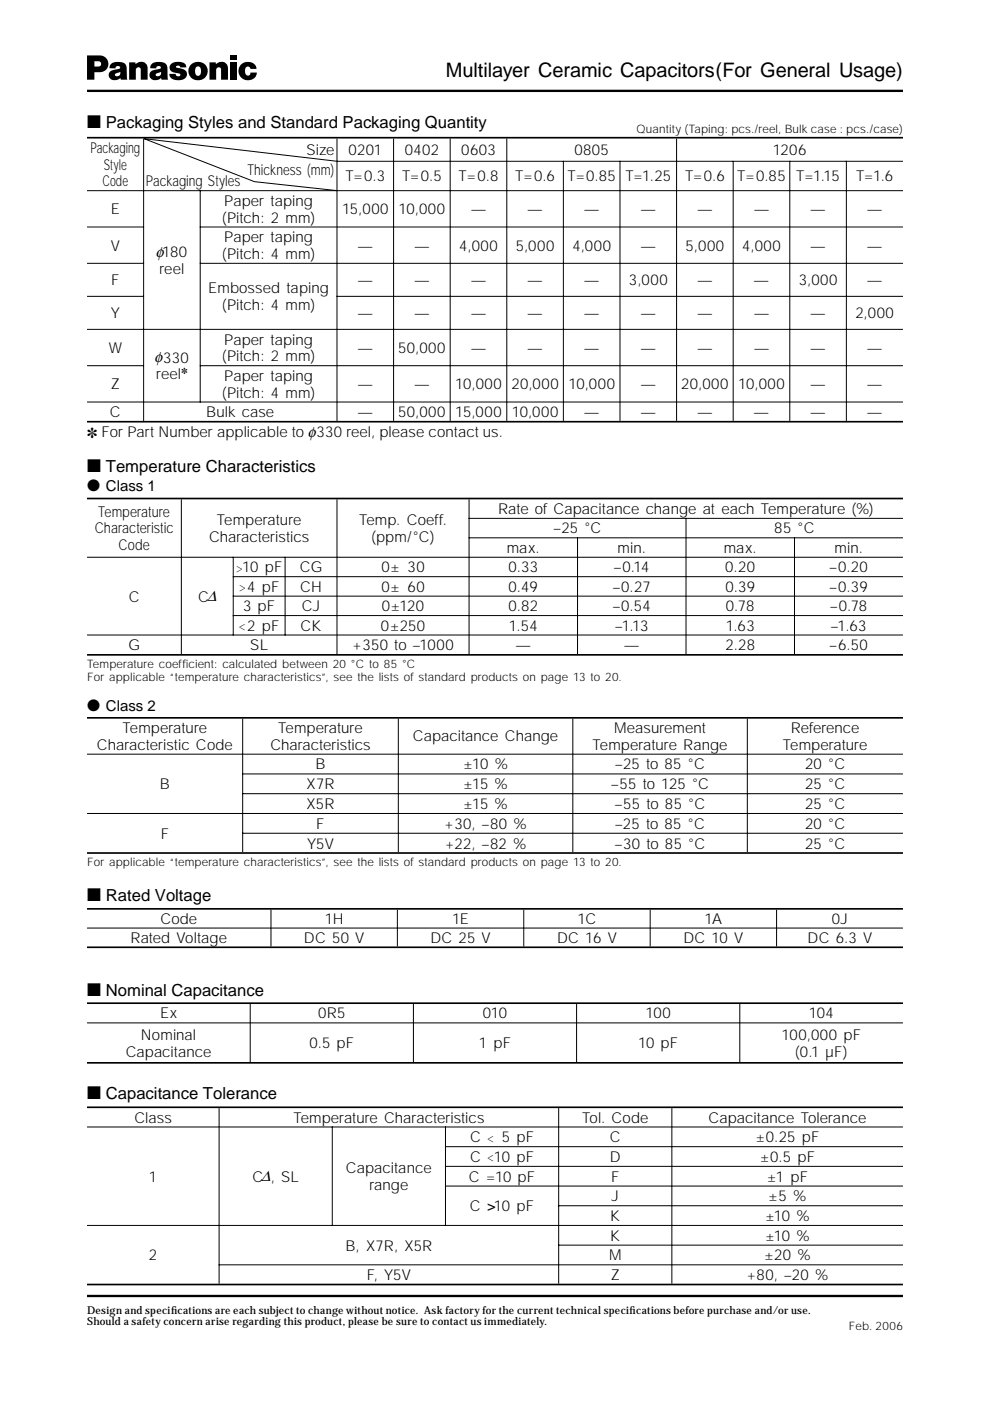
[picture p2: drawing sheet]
<svg xmlns="http://www.w3.org/2000/svg" width="210mm" height="297mm" viewBox="0 0 210 297" stroke-linecap="round" stroke-linejoin="round" font-family="sans-serif">
<defs><g id="words">
<text font-size="4.2" x="94.5" y="16.4">Multilayer Ceramic Capacitors(For General Usage)</text>
<g font-size="3.9">
<text x="18.5" y="27.1">■ Packaging Styles and Standard Packaging Quantity</text>
<text x="18.5" y="100.1">■ Temperature Characteristics</text>
<text x="18.5" y="191.1">■ Rated Voltage</text>
<text x="18.5" y="211.1">■ Nominal Capacitance</text>
<text x="18.5" y="232.9">■ Capacitance Tolerance</text>
</g>
<g font-size="3.5">
<text x="18.5" y="104">● Class 1</text>
<text x="18.5" y="150.8">● Class 2</text>
</g>
<g font-size="3.2">
<text x="19.2" y="32.4">Packaging</text>
<text x="22" y="36">Style</text>
<text x="65" y="32.8">Size</text>
<text x="73.9" y="32.8">0201</text>
<text x="85.8" y="32.8">0402</text>
<text x="97.8" y="32.8">0603</text>
<text x="121.8" y="32.8">0805</text>
<text x="163.9" y="32.8">1206</text>
<text x="21.7" y="39.5">Code</text>
<text x="31" y="39.5">Packaging Styles</text>
<text x="52.5" y="37">Thickness (mm)</text>
<text x="73.2" y="38.5">T=0.3</text>
<text x="85.2" y="38.5">T=0.5</text>
<text x="97.2" y="38.5">T=0.8</text>
<text x="109.3" y="38.5">T=0.6</text>
<text x="120.3" y="38.5">T=0.85 T=1.25</text>
<text x="145.3" y="38.5">T=0.6</text>
<text x="156.3" y="38.5">T=0.85 T=1.15</text>
<text x="181.5" y="38.5">T=1.6</text>
<text x="23.5" y="45.4">E</text>
<text x="47" y="47.2">(Pitch: 2 mm)</text>
<text x="47.6" y="43.7">Paper taping</text>
<text x="72.5" y="45.4">15,000</text>
<text x="84.5" y="45.4">10,000</text>
<text x="99.9" y="45.4">—</text>
<text x="111.9" y="45.4">—</text>
<text x="123.9" y="45.4">—</text>
<text x="135.9" y="45.4">—</text>
<text x="147.9" y="45.4">—</text>
<text x="159.9" y="45.4">—</text>
<text x="171.9" y="45.4">—</text>
<text x="183.9" y="45.4">—</text>
<text x="23.5" y="53.1">V</text>
<text x="47.6" y="51.4">Paper taping</text>
<text x="75.9" y="53.1">—</text>
<text x="87.9" y="53.1">—</text>
<text x="97.4" y="53.1">4,000</text>
<text x="109.4" y="53.1">5,000</text>
<text x="121.4" y="53.1">4,000</text>
<text x="135.9" y="53.1">—</text>
<text x="145.4" y="53.1">5,000</text>
<text x="157.4" y="53.1">4,000</text>
<text x="171.9" y="53.1">—</text>
<text x="183.9" y="53.1">—</text>
<text x="33.2" y="54.4">f180</text>
<text x="33.8" y="58">reel</text>
<text x="47" y="54.9">(Pitch: 4 mm)</text>
<text x="23.6" y="60.5">F</text>
<text x="44.2" y="62.2">Embossed taping</text>
<text x="47" y="65.7">(Pitch: 4 mm)</text>
<text x="75.9" y="60.5">—</text>
<text x="87.9" y="60.5">—</text>
<text x="99.9" y="60.5">—</text>
<text x="111.9" y="60.5">—</text>
<text x="123.9" y="60.5">—</text>
<text x="133.3" y="60.5">3,000</text>
<text x="147.9" y="60.5">—</text>
<text x="159.9" y="60.5">—</text>
<text x="169.3" y="60.5">3,000</text>
<text x="183.9" y="60.5">—</text>
<text x="23.5" y="67.5">Y</text>
<text x="75.9" y="67.5">—</text>
<text x="87.9" y="67.5">—</text>
<text x="99.9" y="67.5">—</text>
<text x="111.9" y="67.5">—</text>
<text x="123.9" y="67.5">—</text>
<text x="135.9" y="67.5">—</text>
<text x="147.9" y="67.5">—</text>
<text x="159.9" y="67.5">—</text>
<text x="171.9" y="67.5">—</text>
<text x="181.4" y="67.5">2,000</text>
<text x="23" y="74.8">W</text>
<text x="32.9" y="76.8">f330</text>
<text x="47" y="76.6">(Pitch: 2 mm)</text>
<text x="47.6" y="73.1">Paper taping</text>
<text x="75.9" y="74.8">—</text>
<text x="84.4" y="74.8">50,000</text>
<text x="99.9" y="74.8">—</text>
<text x="111.9" y="74.8">—</text>
<text x="123.9" y="74.8">—</text>
<text x="135.9" y="74.8">—</text>
<text x="147.9" y="74.8">—</text>
<text x="159.9" y="74.8">—</text>
<text x="171.9" y="74.8">—</text>
<text x="183.9" y="74.8">—</text>
<text x="23.5" y="82.5">Z</text>
<text x="33.1" y="80.4">reel</text>
<text x="47.6" y="80.8">Paper taping</text>
<text x="75.9" y="82.5">—</text>
<text x="87.9" y="82.5">—</text>
<text x="96.5" y="82.5">10,000 20,000 10,000</text>
<text x="135.9" y="82.5">—</text>
<text x="144.4" y="82.5">20,000 10,000</text>
<text x="171.9" y="82.5">—</text>
<text x="183.9" y="82.5">—</text>
<text x="23.3" y="88.5">C</text>
<text x="43.7" y="88.5">Bulk case</text>
<text x="47" y="84.3">(Pitch: 4 mm)</text>
<text x="75.9" y="88.5">—</text>
<text x="84.4" y="88.5">50,000 15,000 10,000</text>
<text x="123.9" y="88.5">—</text>
<text x="135.9" y="88.5">—</text>
<text x="147.9" y="88.5">—</text>
<text x="159.9" y="88.5">—</text>
<text x="171.9" y="88.5">—</text>
<text x="183.9" y="88.5">—</text>
<text x="18.5" y="92.8">✽ For PartNumber applicable to f330 reel, please contact us.</text>
<text x="20.1" y="113.1">Characteristic</text>
<text x="20.8" y="109.6">Temperature</text>
<text x="46" y="111.3">Temperature</text>
<text x="76.1" y="111.3">Temp. Coeff.</text>
<text x="105.6" y="109">Rate of Capacitance change at each Temperature (%)</text>
<text x="117.4" y="113.1">–25 °C</text>
<text x="164.2" y="113.1">85 °C</text>
<text x="25.1" y="116.6">Code</text>
<text x="44.3" y="114.9">Characteristics</text>
<text x="78.7" y="114.9">(ppm/°C)</text>
<text x="107.5" y="117.2">max.</text>
<text x="131" y="117.2">min.</text>
<text x="153.5" y="117.2">max.</text>
<text x="177" y="117.2">min.</text>
<text x="50" y="121.4">&gt;10 pF</text>
<text x="50.7" y="125.6">&gt;4 pF</text>
<text x="63.6" y="121.4">CG</text>
<text x="63.6" y="125.5">CH</text>
<text x="80.9" y="121.4">0± 30</text>
<text x="80.9" y="125.5">0± 60</text>
<text x="107.8" y="121.4">0.33</text>
<text x="107.8" y="125.5">0.49</text>
<text x="129.9" y="125.5">–0.27</text>
<text x="130.2" y="121.4">–0.14</text>
<text x="153.8" y="121.4">0.20</text>
<text x="153.8" y="125.5">0.39</text>
<text x="175.9" y="121.4">–0.20</text>
<text x="175.9" y="125.5">–0.39</text>
<text x="27.3" y="127.5">C</text>
<text x="42" y="127.5">CD</text>
<text x="51.5" y="129.6">3 pF</text>
<text x="64" y="129.6">CJ</text>
<text x="80.9" y="129.6">0±120</text>
<text x="107.8" y="129.6">0.82</text>
<text x="129.9" y="129.6">–0.54</text>
<text x="153.9" y="129.6">0.78</text>
<text x="176" y="129.6">–0.78</text>
<text x="27.2" y="137.8">G</text>
<text x="50.6" y="133.8">&lt;2 pF</text>
<text x="53.1" y="137.8">SL</text>
<text x="63.7" y="133.7">CK</text>
<text x="74.7" y="137.8">+350 to –1000</text>
<text x="80.7" y="133.7">0±250</text>
<text x="107.9" y="133.7">1.54</text>
<text x="109.4" y="137.8">—</text>
<text x="130.4" y="133.7">–1.13</text>
<text x="132.4" y="137.8">—</text>
<text x="153.8" y="137.8">2.28</text>
<text x="153.9" y="133.7">1.63</text>
<text x="175.9" y="137.8">–6.50</text>
<text x="176.2" y="133.7">–1.63</text>
<text x="26" y="155.4">Temperature</text>
<text x="59" y="155.4">Temperature</text>
<text x="130.2" y="155.4">Measurement</text>
<text x="167.7" y="155.4">Reference</text>
<text x="20.5" y="159">Characteristic Code</text>
<text x="57.3" y="159">Characteristics</text>
<text x="87.5" y="157.2">Capacitance Change</text>
<text x="125.6" y="159">Temperature Range</text>
<text x="166" y="159">Temperature</text>
<text x="33.9" y="167.3">B</text>
<text x="65" y="167.3">X7R</text>
<text x="66.9" y="163.1">B</text>
<text x="98.2" y="163.1">±10 %</text>
<text x="98.2" y="167.3">±15 %</text>
<text x="129.6" y="167.3">–55 to 125 °C</text>
<text x="130.4" y="163.1">–25 to 85 °C</text>
<text x="170.7" y="163.1">20 °C</text>
<text x="170.7" y="167.3">25 °C</text>
<text x="65" y="171.5">X5R</text>
<text x="98.2" y="171.5">±15 %</text>
<text x="130.4" y="171.5">–55 to 85 °C</text>
<text x="170.7" y="171.5">25 °C</text>
<text x="34.1" y="177.8">F</text>
<text x="65.1" y="179.9">Y5V</text>
<text x="67.1" y="175.7">F</text>
<text x="94.2" y="175.7">+30, –80 %</text>
<text x="94.3" y="179.9">+22, –82 %</text>
<text x="130.4" y="179.9">–30 to 85 °C</text>
<text x="130.4" y="175.7">–25 to 85 °C</text>
<text x="170.7" y="175.7">20 °C</text>
<text x="170.7" y="179.9">25 °C</text>
<text x="34" y="195.9">Code</text>
<text x="68.9" y="195.9">1H</text>
<text x="95.9" y="195.9">1E</text>
<text x="122.5" y="195.9">1C</text>
<text x="149.4" y="195.9">1A</text>
<text x="176.4" y="195.9">0J</text>
<text x="27.7" y="199.9">Rated Voltage</text>
<text x="64.4" y="199.9">DC 50 V</text>
<text x="91.3" y="199.9">DC 25 V</text>
<text x="118.1" y="199.9">DC 16 V</text>
<text x="144.9" y="199.9">DC 10 V</text>
<text x="171.2" y="199.9">DC 6.3 V</text>
<text x="33.9" y="215.9">Ex</text>
<text x="67.5" y="215.9">0R5</text>
<text x="102.4" y="215.9">010</text>
<text x="136.9" y="215.9">100</text>
<text x="171.5" y="215.9">104</text>
<text x="29.9" y="220.5">Nominal</text>
<text x="165.7" y="220.5">100,000 pF</text>
<text x="26.7" y="224">Capacitance</text>
<text x="65.6" y="222.2">0.5 pF</text>
<text x="101.5" y="222.2">1 pF</text>
<text x="135.3" y="222.2">10 pF</text>
<text x="168.5" y="224">(0.1 µF)</text>
<text x="28.5" y="238">Class</text>
<text x="62.2" y="238">Temperature Characteristics</text>
<text x="123.5" y="238">Tol. Code</text>
<text x="150.3" y="238">Capacitance Tolerance</text>
<text x="99.7" y="242.2">C &lt; 5 pF</text>
<text x="129.3" y="242.2">C</text>
<text x="160.2" y="242.2">±0.25 pF</text>
<text x="31.6" y="250.5">1</text>
<text x="53.5" y="250.5">CD, SL</text>
<text x="73.4" y="248.8">Capacitance</text>
<text x="99.4" y="250.5">C =10 pF</text>
<text x="99.7" y="246.3">C &lt;10 pF</text>
<text x="129.3" y="246.3">D</text>
<text x="129.6" y="250.5">F</text>
<text x="161.1" y="246.3">±0.5 pF</text>
<text x="162.6" y="250.5">±1 pF</text>
<text x="78.3" y="252.3">range</text>
<text x="99.6" y="256.8">C &gt;10 pF</text>
<text x="129.7" y="254.7">J</text>
<text x="162.9" y="254.7">±5 %</text>
<text x="129.4" y="263">K</text>
<text x="129.4" y="258.9">K</text>
<text x="162.2" y="263">±10 %</text>
<text x="162.2" y="258.9">±10 %</text>
<text x="31.6" y="267.2">2</text>
<text x="73.3" y="265.1">B, X7R, X5R</text>
<text x="129.1" y="267.2">M</text>
<text x="162" y="267.2">±20 %</text>
<text x="77.8" y="271.4">F, Y5V</text>
<text x="129.5" y="271.4">Z</text>
<text x="158.3" y="271.4">+80, –20 %</text>
</g>
<g font-size="2.5">
<text x="135" y="28.1">Quantity (Taping: pcs./reel, Bulk case : pcs./case)</text>
<text x="18.5" y="141.6">Temperature coeffcient: calculated between 20 °C to 85 °C</text>
<text x="38.7" y="141.6">i</text>
<text x="18.5" y="144.5">For applicable “temperature characteristics”, see the lists of standard products on page 13 to 20.</text>
<text x="18.5" y="183.6">For applicable “temperature characteristics”, see the lists of standard products on page 13 to 20.</text>
<text x="180" y="281.9">Feb. 2006</text>
</g>
<g font-size="2.3">
<text x="18.5" y="278.5">Design and specif</text>
<text x="18.5" y="281">Should a safety concern arise regarding this product, please be sure to contact us immediately.</text>
<text x="36.3" y="278.5">i cations are each subject to change without notice. Ask factory for the current technical specif</text>
<text x="133.5" y="278.5">i cations before purchase and/or use.</text>
</g>
<text font-size="1.9" x="38.5" y="79.2">✽</text>
</g></defs>
<path d="M18.5 19.3h173M18.5 274.8h173" fill="none" stroke="#000" stroke-width=".49"/>
<path d="M18.5 11.8h2.5a1.79 1.79 0 0 1 2 1.8 1.79 1.79 0 0 1-2 1.7h-1v-1.2h.6a.59 .59 0 0 0 .8-.4 .59 .59 0 0 0-.5-.7h-.9v3.9h-1.5zM23.5 13.6a2.6 2.6 0 0 1 3.2 .2l.3 3.1h-1.3l-.3-1 .1-.7-.2 .1a.82 .82 0 0 0-.9 .7 .64 .64 0 0 0 1-.1l.1 .6a1.3 1.3 0 0 1-1.7 .4 1.3 1.3 0 0 1-.6-1.6l.6-.4 1.2-.3a.36 .36 0 0 0 .5-.4 .36 .36 0 0 0-.6-.2l-.3 .1-.1 .4h-1.3l.1-.5zM27.4 13.2h1.3v.4a1.43 1.43 0 0 1 1.6-.5 1.43 1.43 0 0 1 1 1.4v2.4h-1.5v-2.1a.53 .53 0 0 0-.5-.6 .53 .53 0 0 0-.5 .7v2h-1.4zM32.1 13.6a2.6 2.6 0 0 1 3.2 .2l.4 3.1h-1.4l-.3-1 .1-.7-.1 .1a.82 .82 0 0 0-1 .7 .64 .64 0 0 0 1-.1l.1 .6a1.3 1.3 0 0 1-1.6 .4 1.3 1.3 0 0 1-.7-1.6l.6-.4 1.3-.3a.36 .36 0 0 0 .4-.4 .36 .36 0 0 0-.6-.2l-.3 .1-.1 .4h-1.2v-.5zM36.2 13.6a2.5 2.5 0 0 1 3.2 .1l.1 .6h-1.3a.4 .4 0 0 0-.4-.5 .4 .4 0 0 0-.4 .5l.9 .2a1.24 1.24 0 0 1 1.3 1.2 1.24 1.24 0 0 1-1.3 1.3 1.89 1.89 0 0 1-2.4-1.1v-.2h1.3a.47 .47 0 0 0 .5 .5 .47 .47 0 0 0 .5-.5l-.4-.2a1.59 1.59 0 0 1-1.9-1.2zM40.5 13.7a2.02 2.02 0 0 1 2.9 0 2.02 2.02 0 0 1-.1 2.9l-.8-.8a1.18 1.18 0 0 0-.5-1.7 1.18 1.18 0 0 0-.2 1.9l.2 .1 .5-.3 .8 .8a2.03 2.03 0 0 1-2.8-.2 2.03 2.03 0 0 1 0-2.7zM44.4 13.2h1.3l.1 .4a1.43 1.43 0 0 1 1.6-.5 1.43 1.43 0 0 1 .9 1.4v2.4h-1.4v-2.1a.53 .53 0 0 0-.6-.6 .53 .53 0 0 0-.5 .7v2h-1.4zM48.8 11.8h1.4v.9h-1.4zM48.8 13.2h1.4v3.7h-1.4zM51 13.8a1.88 1.88 0 0 1 2-.7 1.88 1.88 0 0 1 1.4 1.5h-1.3a.63 .63 0 0 0-.8-.5 .63 .63 0 0 0-.4 .9 .7 .7 0 0 0 .2 .8 .7 .7 0 0 0 .8 .1l.2-.5h1.3a1.95 1.95 0 0 1-1.7 1.6 1.95 1.95 0 0 1-2-1.2l-.1-1z" fill="#000"/>
<g fill="none" stroke="#000" stroke-width=".21">
<path d="M30.5 29.4v10.9M71.4 34.2h120.1M71.4 34.2l-40.8-4.8 23.4 9.1 17.4 1.9M71.5 29.4v10.9M83.5 29.4v4.7M83.5 34.3v6M95.5 29.4v4.7M95.5 34.3v6M107.5 29.4v4.7M107.5 34.3v6M119.5 34.1v6.2M131.5 34.1v6.2"/>
<path d="M143.5 29.4v4.7M143.5 34.3v6M155.5 34.1v6.2M167.5 34.1v6.2M179.5 34.1v6.2M18.5 40.4h173M18.5 48.1h12M18.5 55.8h12M30.5 40.5v29.2M42.4 48.1h149.1M42.4 55.8h149.1M42.5 40.3v29.4"/>
<path d="M71.5 40.5v7.5M71.5 48.2v7.5M71.5 55.9v13.8M83.5 40.5v7.5M83.5 48.2v7.5M83.5 55.9v6.8M95.5 40.5v7.5M95.5 48.2v7.5M95.5 55.9v6.8M107.5 40.5v7.5M107.5 48.2v7.5M107.5 55.9v6.8"/>
<path d="M119.5 40.5v7.5M119.5 48.2v7.5M119.5 55.9v6.8M131.5 40.5v7.5M131.5 48.2v7.5M131.5 55.9v6.8M143.5 40.5v7.5M143.5 48.2v7.5M143.5 55.9v6.8M155.5 40.5v7.5M155.5 48.2v7.5M155.5 55.9v6.8"/>
<path d="M167.5 40.5v7.5M167.5 48.2v7.5M167.5 55.9v6.8M179.5 40.5v7.5M179.5 48.2v7.5M179.5 55.9v6.8M18.5 62.8h12M18.5 69.8h173M18.5 77.5h12M30.5 69.9v15.2M42.4 77.5h149.1M42.5 69.9v15.4"/>
<path d="M71.4 62.8h120.1M71.5 69.9v7.5M71.5 77.6v7.5M83.5 62.9v6.8M83.5 69.9v7.5M83.5 77.6v7.5M95.5 62.9v6.8M95.5 69.9v7.5M95.5 77.6v7.5M107.5 62.9v6.8M107.5 69.9v7.5M107.5 77.6v7.5"/>
<path d="M119.5 62.9v6.8M119.5 69.9v7.5M119.5 77.6v7.5M131.5 62.9v6.8M131.5 69.9v7.5M131.5 77.6v7.5M143.5 62.9v6.8M143.5 69.9v7.5M143.5 77.6v7.5M155.5 62.9v6.8M155.5 69.9v7.5M155.5 77.6v7.5"/>
<path d="M167.5 62.9v6.8M167.5 69.9v7.5M167.5 77.6v7.5M179.5 62.9v6.8M179.5 69.9v7.5M179.5 77.6v7.5M18.5 85.2h173M30.5 85.3v3.9M71.5 85.3v3.9M83.5 85.3v3.9M95.5 85.3v3.9M107.5 85.3v3.9"/>
<path d="M119.5 85.3v3.9M131.5 85.3v3.9M143.5 85.3v3.9M155.5 85.3v3.9M167.5 85.3v3.9M179.5 85.3v3.9M18.5 118.1h173M38.5 105.9v12.2M38.5 118.2v16.3M49.5 118.1v16.6M60.5 118.1v4.1M71.5 105.9v12.2"/>
<path d="M71.5 118.2v4M99.4 109.9h92.1M99.4 114h92.1M99.5 105.9v12.2M99.5 118.2v4M122.5 113.9v4.2M122.5 118.2v4M145.5 109.8v4.1M145.5 114.1v4M145.5 118.2v4M168.5 113.9v4.2M168.5 118.2v4"/>
<path d="M18.5 134.6h173M38.5 134.7v4M49.4 122.3h142.1M49.4 126.4h142.1M49.4 130.5h142.1M60.5 122.4v3.9M60.5 126.5v3.9M60.5 130.6v4.1M71.5 122.4v3.9M71.5 126.5v3.9M71.5 130.6v3.9M71.5 134.7v4"/>
<path d="M99.5 122.4v3.9M99.5 126.5v3.9M99.5 130.6v3.9M99.5 134.7v4M122.5 122.4v3.9M122.5 126.5v3.9M122.5 130.6v3.9M122.5 134.7v4M145.5 122.4v3.9M145.5 126.5v3.9M145.5 130.6v3.9M145.5 134.7v4"/>
<path d="M168.5 122.4v3.9M168.5 126.5v3.9M168.5 130.6v3.9M168.5 134.7v4M18.5 159.9h173M51.5 152.4v7.4M51.5 160v12.4M84.5 152.4v7.4M84.5 160v4M121.5 152.4v7.4M121.5 160v4M158.5 152.4v7.4"/>
<path d="M158.5 160v4M18.5 172.5h173M51.4 164.1h140.1M51.4 168.3h140.1M51.4 176.7h140.1M51.5 172.6v8.1M84.5 164.2v4M84.5 168.4v4M84.5 172.6v4M84.5 176.8v3.9M121.5 164.2v4M121.5 168.4v4"/>
<path d="M121.5 172.6v4M121.5 176.8v3.9M158.5 164.2v4M158.5 168.4v4M158.5 172.6v4M158.5 176.8v3.9M18.5 196.8h173M57.5 192.9v3.8M57.5 196.9v3.8M84.3 192.9v3.8M84.3 196.9v3.8M111.1 192.9v3.8"/>
<path d="M111.1 196.9v3.8M137.9 192.9v3.8M137.9 196.9v3.8M164.7 192.9v3.8M164.7 196.9v3.8M18.5 216.9h173M53.1 212.9v3.9M53.1 217v8.2M87.7 212.9v3.9M87.7 217v8.2M122.3 212.9v3.9M122.3 217v8.2"/>
<path d="M156.9 212.9v3.9M156.9 217v8.2M18.5 238.9h173M46.5 234.9v4M46.5 239v20.7M70.5 238.9v21M94.5 238.9v21M118.5 234.9v4M118.5 239v4M142.5 234.9v4M142.5 239v4M18.5 259.8h173"/>
<path d="M46.5 259.9v12.3M94.4 243.1h97.1M94.4 247.3h97.1M94.4 251.5h97.1M118.4 255.6h73.1M118.5 243.2v4M118.5 247.4v4M118.5 251.6v8.1M118.5 259.9v8.2M142.5 243.2v4M142.5 247.4v4M142.5 251.6v4"/>
<path d="M142.5 255.7v4M142.5 259.9v4M46.4 268.2h145.1M118.4 264h73.1M118.5 268.3v3.9M142.5 264.1v4M142.5 268.3v3.9"/>
</g>
<path d="M18.5 29.2h173M18.5 89.4h173M18.5 105.7h173M18.5 138.8h173M18.5 152.2h173M18.5 180.9h173M18.5 192.7h173M18.5 200.8h173M18.5 212.7h173M18.5 225.3h173M18.5 234.8h173M18.5 272.3h173" fill="none" stroke="#000" stroke-width=".35"/>
<use href="#words"/>
</svg>
